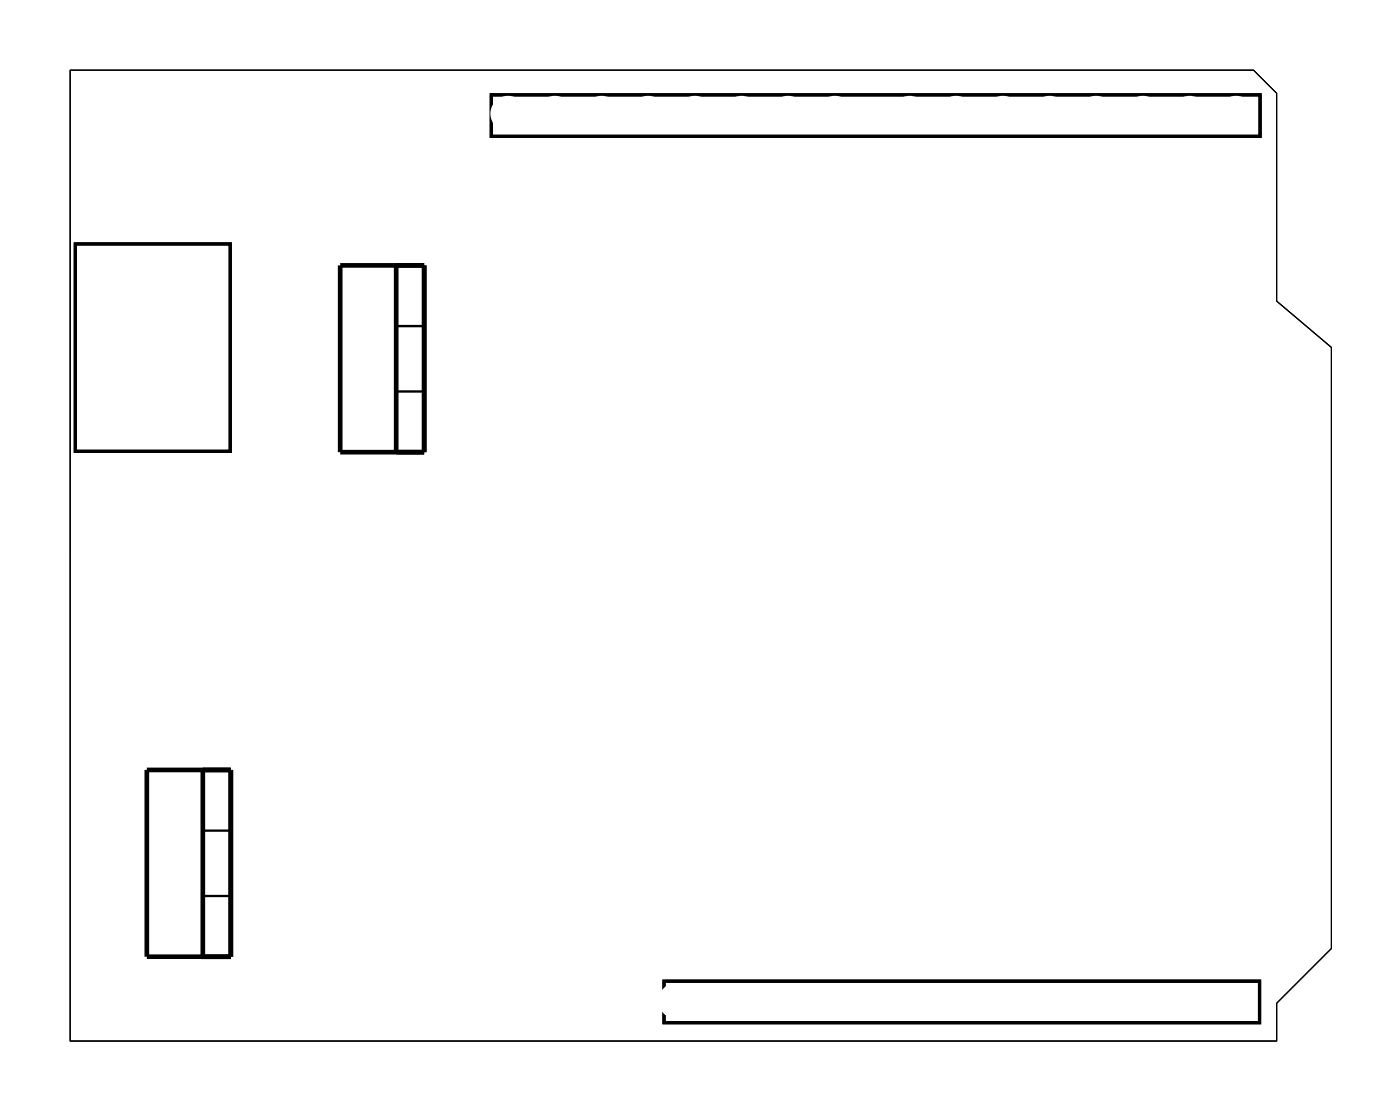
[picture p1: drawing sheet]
<svg xmlns="http://www.w3.org/2000/svg" width="76mm" height="60mm" viewBox="0 0 76 60" stroke-linecap="round" stroke-linejoin="round" font-family="sans-serif">
<path d="M3.8 3.8h64.4l1.3 1.3v11.3l3 2.5v32.7l-3 3v2h-65.7z" fill="none" stroke="#000" stroke-width=".05"/>
<path d="M4.1 13.3h8.4v11.3h-8.4zM26.7 5.2h41.9v2.2h-41.9zM36.1 53.4h32.5v2.2h-32.5z" fill="none" stroke="#000" stroke-width=".18"/>
<path d="M18.5 14.4h4.6v10.2h-4.6zM21.6 14.4v10.2M8 41.9h4.6v10.1h-4.6zM11 41.9v10.1" fill="none" stroke="#000" stroke-width=".25"/>
<path d="M21.6 17.7h1.5M21.6 21.3h1.5M11 48.7h1.6M11 45.2h1.6" fill="none" stroke="#000" stroke-width=".13"/>
<circle cx="57.1" cy="54.4" r=".66" fill="#fff"/>
<circle cx="57.1" cy="54.4" r=".66" fill="none" stroke="#fff" stroke-width=".61" stroke-linecap="butt"/>
<circle cx="59.7" cy="54.4" r=".66" fill="#fff"/>
<circle cx="59.7" cy="54.4" r=".66" fill="none" stroke="#fff" stroke-width=".61" stroke-linecap="butt"/>
<circle cx="62.2" cy="54.4" r=".66" fill="#fff"/>
<circle cx="62.2" cy="54.4" r=".66" fill="none" stroke="#fff" stroke-width=".61" stroke-linecap="butt"/>
<circle cx="64.7" cy="54.4" r=".66" fill="#fff"/>
<circle cx="64.7" cy="54.4" r=".66" fill="none" stroke="#fff" stroke-width=".61" stroke-linecap="butt"/>
<circle cx="67.3" cy="54.4" r=".66" fill="#fff"/>
<circle cx="67.3" cy="54.4" r=".66" fill="none" stroke="#fff" stroke-width=".61" stroke-linecap="butt"/>
<circle cx="45.4" cy="6.2" r=".66" fill="#fff"/>
<circle cx="45.4" cy="6.2" r=".66" fill="none" stroke="#fff" stroke-width=".61" stroke-linecap="butt"/>
<circle cx="42.9" cy="6.2" r=".66" fill="#fff"/>
<circle cx="42.9" cy="6.2" r=".66" fill="none" stroke="#fff" stroke-width=".61" stroke-linecap="butt"/>
<circle cx="40.4" cy="6.2" r=".66" fill="#fff"/>
<circle cx="40.4" cy="6.2" r=".66" fill="none" stroke="#fff" stroke-width=".61" stroke-linecap="butt"/>
<circle cx="37.8" cy="6.2" r=".66" fill="#fff"/>
<circle cx="37.8" cy="6.2" r=".66" fill="none" stroke="#fff" stroke-width=".61" stroke-linecap="butt"/>
<circle cx="35.3" cy="6.2" r=".66" fill="#fff"/>
<circle cx="35.3" cy="6.2" r=".66" fill="none" stroke="#fff" stroke-width=".61" stroke-linecap="butt"/>
<circle cx="32.7" cy="6.2" r=".66" fill="#fff"/>
<circle cx="32.7" cy="6.2" r=".66" fill="none" stroke="#fff" stroke-width=".61" stroke-linecap="butt"/>
<circle cx="30.2" cy="6.2" r=".66" fill="#fff"/>
<circle cx="30.2" cy="6.2" r=".66" fill="none" stroke="#fff" stroke-width=".61" stroke-linecap="butt"/>
<circle cx="27.7" cy="6.2" r=".66" fill="#fff"/>
<circle cx="27.7" cy="6.2" r=".66" fill="none" stroke="#fff" stroke-width=".61" stroke-linecap="butt"/>
<circle cx="25.1" cy="6.2" r=".66" fill="#fff"/>
<circle cx="25.1" cy="6.2" r=".66" fill="none" stroke="#fff" stroke-width=".61" stroke-linecap="butt"/>
<circle cx="22.6" cy="6.2" r=".66" fill="#fff"/>
<circle cx="22.6" cy="6.2" r=".66" fill="none" stroke="#fff" stroke-width=".61" stroke-linecap="butt"/>
<circle cx="67.3" cy="6.2" r=".66" fill="#fff"/>
<circle cx="67.3" cy="6.2" r=".66" fill="none" stroke="#fff" stroke-width=".61" stroke-linecap="butt"/>
<circle cx="64.7" cy="6.2" r=".66" fill="#fff"/>
<circle cx="64.7" cy="6.2" r=".66" fill="none" stroke="#fff" stroke-width=".61" stroke-linecap="butt"/>
<circle cx="62.2" cy="6.2" r=".66" fill="#fff"/>
<circle cx="62.2" cy="6.2" r=".66" fill="none" stroke="#fff" stroke-width=".61" stroke-linecap="butt"/>
<circle cx="59.7" cy="6.2" r=".66" fill="#fff"/>
<circle cx="59.7" cy="6.2" r=".66" fill="none" stroke="#fff" stroke-width=".61" stroke-linecap="butt"/>
<circle cx="57.1" cy="6.2" r=".66" fill="#fff"/>
<circle cx="57.1" cy="6.2" r=".66" fill="none" stroke="#fff" stroke-width=".61" stroke-linecap="butt"/>
<circle cx="54.6" cy="6.2" r=".66" fill="#fff"/>
<circle cx="54.6" cy="6.2" r=".66" fill="none" stroke="#fff" stroke-width=".61" stroke-linecap="butt"/>
<circle cx="52" cy="6.2" r=".66" fill="#fff"/>
<circle cx="52" cy="6.2" r=".66" fill="none" stroke="#fff" stroke-width=".61" stroke-linecap="butt"/>
<circle cx="49.5" cy="6.2" r=".66" fill="#fff"/>
<circle cx="49.5" cy="6.2" r=".66" fill="none" stroke="#fff" stroke-width=".61" stroke-linecap="butt"/>
<circle cx="34.3" cy="54.4" r=".66" fill="#fff"/>
<circle cx="34.3" cy="54.4" r=".66" fill="none" stroke="#fff" stroke-width=".61" stroke-linecap="butt"/>
<circle cx="31.7" cy="54.4" r=".66" fill="#fff"/>
<circle cx="31.7" cy="54.4" r=".66" fill="none" stroke="#fff" stroke-width=".61" stroke-linecap="butt"/>
<circle cx="36.8" cy="54.4" r=".66" fill="#fff"/>
<circle cx="36.8" cy="54.4" r=".66" fill="none" stroke="#fff" stroke-width=".61" stroke-linecap="butt"/>
<circle cx="39.3" cy="54.4" r=".66" fill="#fff"/>
<circle cx="39.3" cy="54.4" r=".66" fill="none" stroke="#fff" stroke-width=".61" stroke-linecap="butt"/>
<circle cx="41.9" cy="54.4" r=".66" fill="#fff"/>
<circle cx="41.9" cy="54.4" r=".66" fill="none" stroke="#fff" stroke-width=".61" stroke-linecap="butt"/>
<circle cx="44.4" cy="54.4" r=".66" fill="#fff"/>
<circle cx="44.4" cy="54.4" r=".66" fill="none" stroke="#fff" stroke-width=".61" stroke-linecap="butt"/>
<circle cx="47" cy="54.4" r=".66" fill="#fff"/>
<circle cx="47" cy="54.4" r=".66" fill="none" stroke="#fff" stroke-width=".61" stroke-linecap="butt"/>
<circle cx="49.5" cy="54.4" r=".66" fill="#fff"/>
<circle cx="49.5" cy="54.4" r=".66" fill="none" stroke="#fff" stroke-width=".61" stroke-linecap="butt"/>
<circle cx="54.6" cy="54.4" r=".66" fill="#fff"/>
<circle cx="54.6" cy="54.4" r=".66" fill="none" stroke="#fff" stroke-width=".61" stroke-linecap="butt"/>
<path d="M46.8 13.8h1.6v1.6h-1.6z" fill="#fff"/>
<path d="M46.8 13.8h1.6v1.6h-1.6z" fill="none" stroke="#fff" stroke-width=".76" stroke-linecap="butt"/>
<circle cx="47.6" cy="14.6" r=".8" fill="#fff"/>
<circle cx="47.6" cy="14.6" r=".8" fill="none" stroke="#fff" stroke-width=".76" stroke-linecap="butt"/>
<circle cx="50.2" cy="14.6" r=".8" fill="#fff"/>
<circle cx="50.2" cy="14.6" r=".8" fill="none" stroke="#fff" stroke-width=".76" stroke-linecap="butt"/>
<circle cx="52.7" cy="14.6" r=".8" fill="#fff"/>
<circle cx="52.7" cy="14.6" r=".8" fill="none" stroke="#fff" stroke-width=".76" stroke-linecap="butt"/>
<circle cx="55.2" cy="14.6" r=".8" fill="#fff"/>
<circle cx="55.2" cy="14.6" r=".8" fill="none" stroke="#fff" stroke-width=".76" stroke-linecap="butt"/>
<circle cx="57.8" cy="14.6" r=".8" fill="#fff"/>
<circle cx="57.8" cy="14.6" r=".8" fill="none" stroke="#fff" stroke-width=".76" stroke-linecap="butt"/>
<circle cx="60.3" cy="14.6" r=".8" fill="#fff"/>
<circle cx="60.3" cy="14.6" r=".8" fill="none" stroke="#fff" stroke-width=".76" stroke-linecap="butt"/>
<circle cx="62.9" cy="14.6" r=".8" fill="#fff"/>
<circle cx="62.9" cy="14.6" r=".8" fill="none" stroke="#fff" stroke-width=".76" stroke-linecap="butt"/>
<circle cx="65.4" cy="14.6" r=".8" fill="#fff"/>
<circle cx="65.4" cy="14.6" r=".8" fill="none" stroke="#fff" stroke-width=".76" stroke-linecap="butt"/>
<path d="M56.3 43h1.6v1.6h-1.6z" fill="#fff"/>
<path d="M56.3 43h1.6v1.6h-1.6z" fill="none" stroke="#fff" stroke-width=".76" stroke-linecap="butt"/>
<circle cx="57.1" cy="43.8" r=".8" fill="#fff"/>
<circle cx="57.1" cy="43.8" r=".8" fill="none" stroke="#fff" stroke-width=".76" stroke-linecap="butt"/>
<circle cx="54.6" cy="43.8" r=".8" fill="#fff"/>
<circle cx="54.6" cy="43.8" r=".8" fill="none" stroke="#fff" stroke-width=".76" stroke-linecap="butt"/>
<circle cx="52.1" cy="43.8" r=".8" fill="#fff"/>
<circle cx="52.1" cy="43.8" r=".8" fill="none" stroke="#fff" stroke-width=".76" stroke-linecap="butt"/>
<circle cx="49.5" cy="43.8" r=".8" fill="#fff"/>
<circle cx="49.5" cy="43.8" r=".8" fill="none" stroke="#fff" stroke-width=".76" stroke-linecap="butt"/>
<path d="M64 30.9h1.6v1.6h-1.6z" fill="#fff"/>
<path d="M64 30.9h1.6v1.6h-1.6z" fill="none" stroke="#fff" stroke-width=".76" stroke-linecap="butt"/>
<circle cx="64.8" cy="31.7" r=".8" fill="#fff"/>
<circle cx="64.8" cy="31.7" r=".8" fill="none" stroke="#fff" stroke-width=".76" stroke-linecap="butt"/>
<circle cx="64.8" cy="29.2" r=".8" fill="#fff"/>
<circle cx="64.8" cy="29.2" r=".8" fill="none" stroke="#fff" stroke-width=".76" stroke-linecap="butt"/>
<circle cx="64.8" cy="26.6" r=".8" fill="#fff"/>
<circle cx="64.8" cy="26.6" r=".8" fill="none" stroke="#fff" stroke-width=".76" stroke-linecap="butt"/>
<path d="M8.1 36.6h1.6v1.6h-1.6z" fill="#fff"/>
<path d="M8.1 36.6h1.6v1.6h-1.6z" fill="none" stroke="#fff" stroke-width=".76" stroke-linecap="butt"/>
<circle cx="8.9" cy="37.4" r=".8" fill="#fff"/>
<circle cx="8.9" cy="37.4" r=".8" fill="none" stroke="#fff" stroke-width=".76" stroke-linecap="butt"/>
<circle cx="8.9" cy="34.9" r=".8" fill="#fff"/>
<circle cx="8.9" cy="34.9" r=".8" fill="none" stroke="#fff" stroke-width=".76" stroke-linecap="butt"/>
<path d="M9.1 10.5h1.6v1.6h-1.6z" fill="#fff"/>
<path d="M9.1 10.5h1.6v1.6h-1.6z" fill="none" stroke="#fff" stroke-width=".76" stroke-linecap="butt"/>
<circle cx="9.9" cy="11.3" r=".8" fill="#fff"/>
<circle cx="9.9" cy="11.3" r=".8" fill="none" stroke="#fff" stroke-width=".76" stroke-linecap="butt"/>
<circle cx="9.9" cy="8.7" r=".8" fill="#fff"/>
<circle cx="9.9" cy="8.7" r=".8" fill="none" stroke="#fff" stroke-width=".76" stroke-linecap="butt"/>
<path d="M16.7 9.2h1.6v1.6h-1.6z" fill="#fff"/>
<path d="M16.7 9.2h1.6v1.6h-1.6z" fill="none" stroke="#fff" stroke-width=".76" stroke-linecap="butt"/>
<circle cx="17.5" cy="10" r=".8" fill="#fff"/>
<circle cx="17.5" cy="10" r=".8" fill="none" stroke="#fff" stroke-width=".76" stroke-linecap="butt"/>
<circle cx="15" cy="10" r=".8" fill="#fff"/>
<circle cx="15" cy="10" r=".8" fill="none" stroke="#fff" stroke-width=".76" stroke-linecap="butt"/>
<path d="M18.2 50.6h1.6v1.6h-1.6z" fill="#fff"/>
<path d="M18.2 50.6h1.6v1.6h-1.6z" fill="none" stroke="#fff" stroke-width=".76" stroke-linecap="butt"/>
<circle cx="19" cy="51.4" r=".8" fill="#fff"/>
<circle cx="19" cy="51.4" r=".8" fill="none" stroke="#fff" stroke-width=".76" stroke-linecap="butt"/>
<circle cx="21.6" cy="51.4" r=".8" fill="#fff"/>
<circle cx="21.6" cy="51.4" r=".8" fill="none" stroke="#fff" stroke-width=".76" stroke-linecap="butt"/>
<path d="M39.8 13.8h1.6v1.6h-1.6z" fill="#fff"/>
<path d="M39.8 13.8h1.6v1.6h-1.6z" fill="none" stroke="#fff" stroke-width=".76" stroke-linecap="butt"/>
<circle cx="40.6" cy="14.6" r=".8" fill="#fff"/>
<circle cx="40.6" cy="14.6" r=".8" fill="none" stroke="#fff" stroke-width=".76" stroke-linecap="butt"/>
<circle cx="43.2" cy="14.6" r=".8" fill="#fff"/>
<circle cx="43.2" cy="14.6" r=".8" fill="none" stroke="#fff" stroke-width=".76" stroke-linecap="butt"/>
<circle cx="15" cy="29.7" r=".7" fill="#fff"/>
<circle cx="15" cy="29.7" r=".7" fill="none" stroke="#fff" stroke-width=".76" stroke-linecap="butt"/>
<circle cx="25.1" cy="29.7" r=".7" fill="#fff"/>
<circle cx="25.1" cy="29.7" r=".7" fill="none" stroke="#fff" stroke-width=".76" stroke-linecap="butt"/>
<circle cx="15" cy="32.2" r=".7" fill="#fff"/>
<circle cx="15" cy="32.2" r=".7" fill="none" stroke="#fff" stroke-width=".76" stroke-linecap="butt"/>
<circle cx="25.1" cy="32.2" r=".7" fill="#fff"/>
<circle cx="25.1" cy="32.2" r=".7" fill="none" stroke="#fff" stroke-width=".76" stroke-linecap="butt"/>
<path d="M8.7 48.7h1.6v1.6h-1.6z" fill="#fff"/>
<path d="M8.7 48.7h1.6v1.6h-1.6z" fill="none" stroke="#fff" stroke-width=".76" stroke-linecap="butt"/>
<circle cx="9.5" cy="49.5" r=".79" fill="#fff"/>
<circle cx="9.5" cy="49.5" r=".79" fill="none" stroke="#fff" stroke-width=".76" stroke-linecap="butt"/>
<circle cx="9.5" cy="47" r=".79" fill="#fff"/>
<circle cx="9.5" cy="47" r=".79" fill="none" stroke="#fff" stroke-width=".76" stroke-linecap="butt"/>
<circle cx="9.5" cy="44.4" r=".79" fill="#fff"/>
<circle cx="9.5" cy="44.4" r=".79" fill="none" stroke="#fff" stroke-width=".76" stroke-linecap="butt"/>
<path d="M8.7 48.7h1.6v1.6h-1.6z" fill="#fff"/>
<path d="M8.7 48.7h1.6v1.6h-1.6z" fill="none" stroke="#fff" stroke-width=".76" stroke-linecap="butt"/>
<circle cx="9.5" cy="49.5" r=".79" fill="#fff"/>
<circle cx="9.5" cy="49.5" r=".79" fill="none" stroke="#fff" stroke-width=".76" stroke-linecap="butt"/>
<circle cx="9.5" cy="47" r=".79" fill="#fff"/>
<circle cx="9.5" cy="47" r=".79" fill="none" stroke="#fff" stroke-width=".76" stroke-linecap="butt"/>
<circle cx="9.5" cy="44.4" r=".79" fill="#fff"/>
<circle cx="9.5" cy="44.4" r=".79" fill="none" stroke="#fff" stroke-width=".76" stroke-linecap="butt"/>
<path d="M19.3 21.3h1.5v1.5h-1.5z" fill="#fff"/>
<path d="M19.3 21.3h1.5v1.5h-1.5z" fill="none" stroke="#fff" stroke-width=".76" stroke-linecap="butt"/>
<circle cx="20" cy="22.1" r=".79" fill="#fff"/>
<circle cx="20" cy="22.1" r=".79" fill="none" stroke="#fff" stroke-width=".76" stroke-linecap="butt"/>
<circle cx="20" cy="19.5" r=".79" fill="#fff"/>
<circle cx="20" cy="19.5" r=".79" fill="none" stroke="#fff" stroke-width=".76" stroke-linecap="butt"/>
<circle cx="20" cy="17" r=".79" fill="#fff"/>
<circle cx="20" cy="17" r=".79" fill="none" stroke="#fff" stroke-width=".76" stroke-linecap="butt"/>
<path d="M19.3 21.3h1.5v1.5h-1.5z" fill="#fff"/>
<path d="M19.3 21.3h1.5v1.5h-1.5z" fill="none" stroke="#fff" stroke-width=".76" stroke-linecap="butt"/>
<circle cx="20" cy="22.1" r=".79" fill="#fff"/>
<circle cx="20" cy="22.1" r=".79" fill="none" stroke="#fff" stroke-width=".76" stroke-linecap="butt"/>
<circle cx="20" cy="19.5" r=".79" fill="#fff"/>
<circle cx="20" cy="19.5" r=".79" fill="none" stroke="#fff" stroke-width=".76" stroke-linecap="butt"/>
<circle cx="20" cy="17" r=".79" fill="#fff"/>
<circle cx="20" cy="17" r=".79" fill="none" stroke="#fff" stroke-width=".76" stroke-linecap="butt"/>
<circle cx="62.2" cy="43.8" r=".7" fill="#fff"/>
<circle cx="62.2" cy="43.8" r=".7" fill="none" stroke="#fff" stroke-width=".76" stroke-linecap="butt"/>
<circle cx="64.8" cy="43.8" r=".7" fill="#fff"/>
<circle cx="64.8" cy="43.8" r=".7" fill="none" stroke="#fff" stroke-width=".76" stroke-linecap="butt"/>
<circle cx="67.3" cy="43.8" r=".7" fill="#fff"/>
<circle cx="67.3" cy="43.8" r=".7" fill="none" stroke="#fff" stroke-width=".76" stroke-linecap="butt"/>
</svg>
